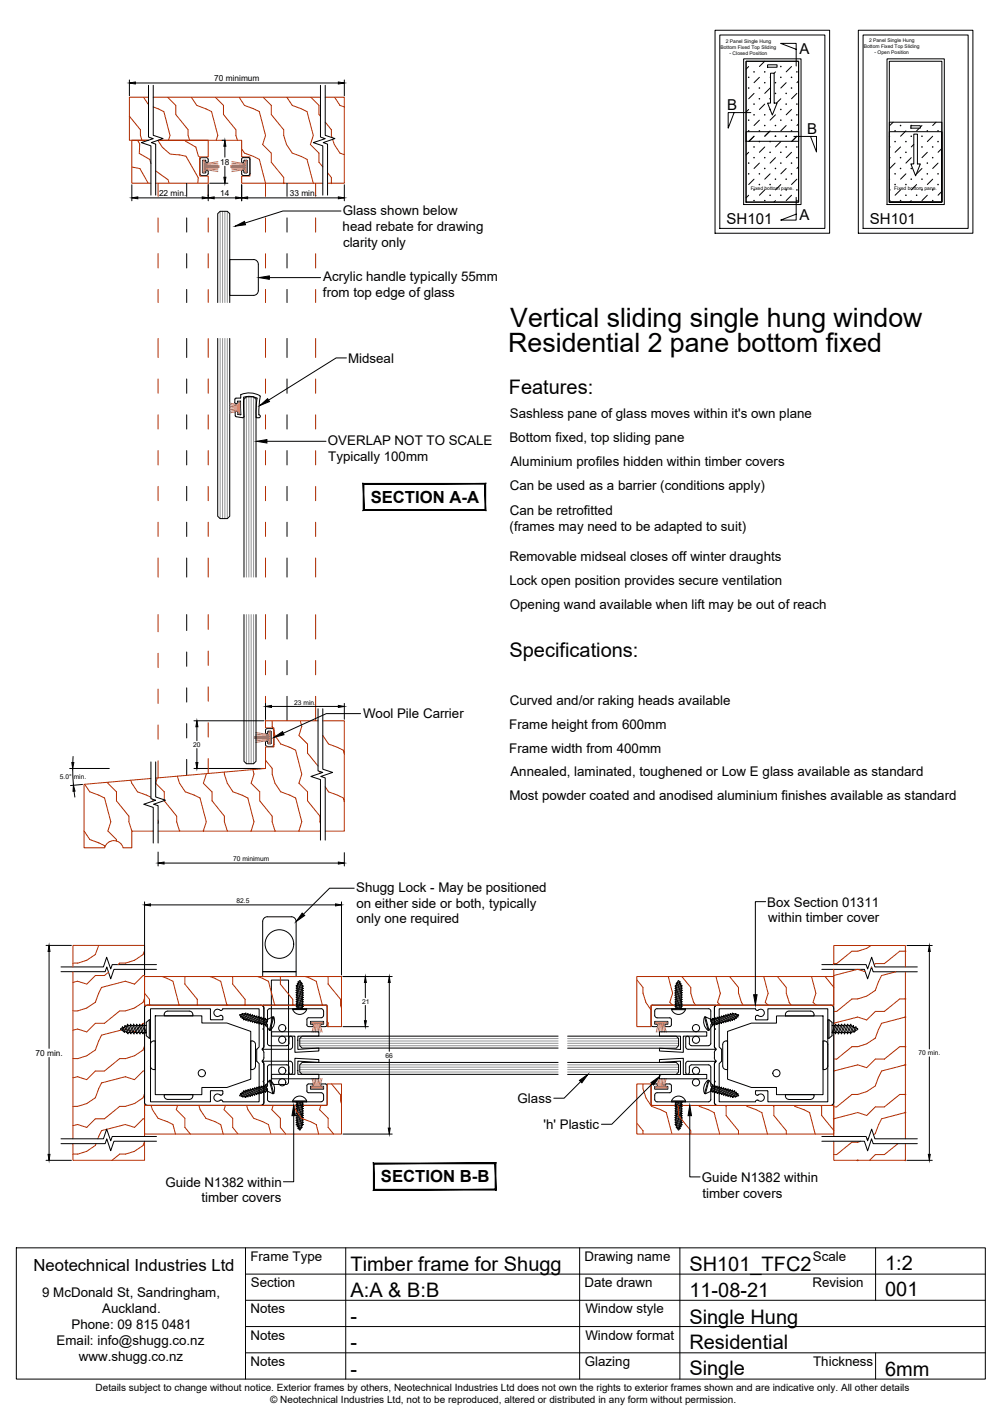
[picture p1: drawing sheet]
<svg xmlns="http://www.w3.org/2000/svg" width="210mm" height="297mm" viewBox="0 0 210 297" stroke-linecap="round" stroke-linejoin="round" font-family="sans-serif">
<defs><g id="words">
<g font-size="5.6">
<text x="106.9" y="68.6">Vertical sliding single hung window</text>
<text x="106.5" y="73.6">Residential 2 pane bottom fixed</text>
</g>
<g font-size="4.2">
<text x="106.6" y="82.6">Features:</text>
<text x="106.7" y="137.6">Specifications:</text>
<text x="73.4" y="266.2">Timber frame for Shugg</text>
<text x="144.4" y="266.2">SH101_TFC2</text>
<text x="185.4" y="265.9">1:2</text>
<text x="73.4" y="271.7">A:A &amp; B:B</text>
<text x="144.4" y="271.6">11-08-21</text>
<text x="185.4" y="271.6">001</text>
<text x="73.4" y="277.2">-</text>
<text x="144.4" y="277.2">Single Hung</text>
<text x="73.4" y="282.7">-</text>
<text x="144.4" y="282.6">Residential</text>
<text x="73.4" y="288.2">-</text>
<text x="144.4" y="288.1">Single</text>
<text x="185.4" y="288.2">6mm</text>
</g>
<g font-size="3.5">
<text x="77.7" y="105.3">SECTION A-A</text>
<text x="79.8" y="247.7">SECTION B-B</text>
<text x="7" y="266.3">Neotechnical Industries Ltd</text>
</g>
<g font-size="3.1">
<text x="167.5" y="11.3">A</text>
<text x="152.3" y="23">B</text>
<text x="169.1" y="28">B</text>
<text x="152.2" y="47">SH101</text>
<text x="167.5" y="46.1">A</text>
<text x="182.2" y="47">SH101</text>
</g>
<g font-size="2.8">
<text x="71.8" y="44.9">Glass shown below</text>
<text x="71.8" y="48.3">head rebate for drawing</text>
<text x="71.9" y="51.7">clarity only</text>
<text x="67.7" y="58.9">Acrylic handle typically 55mm</text>
<text x="67.7" y="62.2">from top edge of glass</text>
<text x="72.9" y="76">Midseal</text>
<text x="106.8" y="87.6">Sashless pane of glass moves within it's own plane</text>
<text x="68.7" y="93.2">OVERLAP NOT TO SCALE</text>
<text x="106.7" y="92.6">Bottom fixed, top sliding pane</text>
<text x="68.8" y="96.5">Typically 100mm</text>
<text x="106.9" y="97.6">Aluminium profiles hidden within timber covers</text>
<text x="106.8" y="102.6">Can be used as a barrier (conditions apply)</text>
<text x="106.8" y="107.9">Can be retrofitted</text>
<text x="106.8" y="111.3">(frames may need to be adapted to suit)</text>
<text x="106.7" y="117.6">Removable midseal closes off winter draughts</text>
<text x="106.7" y="122.6">Lock open position provides secure ventilation</text>
<text x="106.8" y="127.6">Opening wand available when lift may be out of reach</text>
<text x="106.8" y="147.6">Curved and/or raking heads available</text>
<text x="76" y="150.5">Wool Pile Carrier</text>
<text x="106.7" y="152.6">Frame height from 600mm</text>
<text x="106.7" y="157.7">Frame width from 400mm</text>
<text x="106.7" y="167.6">Most powder coated and anodised aluminium finishes available as standard</text>
<text x="106.9" y="162.6">Annealed, laminated, toughened or Low E glass available as standard</text>
<text x="74.6" y="186.8">Shugg Lock - May be positioned</text>
<text x="74.6" y="190.1">on either side or both, typically</text>
<text x="160.7" y="189.9">Box Section 01311</text>
<text x="74.6" y="193.4">only one required</text>
<text x="160.9" y="193.2">within timber cover</text>
<text x="108.4" y="231.1">Glass</text>
<text x="113.9" y="236.5">'h' Plastic</text>
<text x="34.6" y="248.6">Guide N1382 within</text>
<text x="42.2" y="251.9">timber covers</text>
<text x="147" y="247.6">Guide N1382 within</text>
<text x="147.1" y="250.9">timber covers</text>
<text x="52.4" y="264.1">Frame Type</text>
<text x="52.5" y="269.7">Section</text>
<text x="122.4" y="264.1">Drawing name</text>
<text x="122.4" y="269.6">Date drawn</text>
<text x="170.2" y="269.6">Revision</text>
<text x="170.3" y="264.2">Scale</text>
<text x="8.8" y="271.8">9 McDonald St, Sandringham,</text>
<text x="21.4" y="275.1">Auckland.</text>
<text x="52.5" y="275.1">Notes</text>
<text x="122.6" y="275.1">Window style</text>
<text x="11.9" y="281.8">Email: info@shugg.co.nz</text>
<text x="15" y="278.5">Phone: 09 815 0481</text>
<text x="52.5" y="280.6">Notes</text>
<text x="122.6" y="280.7">Window format</text>
<text x="16.5" y="285.2">www.shugg.co.nz</text>
<text x="52.5" y="286.1">Notes</text>
<text x="122.5" y="286.2">Glazing</text>
<text x="170.3" y="286.1">Thickness</text>
</g>
<g font-size="2.1">
<text x="20" y="291.4">Details subject to change without notice. Exterior frames by others, Neotechnical Industries Ltd does not own the rights to exterior frames shown and are indicative only. All other details</text>
<text x="56.6" y="293.9">© Neotechnical Industries Ltd, not to be reproduced, altered or distributed in any form without permission.</text>
</g>
<g font-size="1.7">
<text x="44.9" y="17">70 minimum</text>
<text x="46.1" y="34.5">18</text>
<text x="33.3" y="41.1">22 min.</text>
<text x="46.1" y="41.1">14</text>
<text x="60.7" y="41.1">33 min.</text>
<text x="7.4" y="221.2">70 min.</text>
</g>
<g font-size="1.4">
<text x="61.6" y="147.6">23 min.</text>
<text x="40.5" y="156.5">20</text>
<text x="12.5" y="163.2">5.0° min.</text>
<text x="48.8" y="180.5">70 minimum</text>
<text x="49.5" y="189.2">82.5</text>
<text x="75.9" y="210.3">21</text>
<text x="80.8" y="221.6">66</text>
<text x="192.4" y="221.1">70 min.</text>
</g>
<g font-size="1">
<text x="150.9" y="10.2">Bottom Fixed Top Sliding</text>
<text x="152" y="8.9">2 Panel Single Hung</text>
<text x="152.8" y="11.5">- Closed Position</text>
<text x="180.9" y="10.1">Bottom Fixed Top Sliding</text>
<text x="182" y="8.8">2 Panel Single Hung</text>
<text x="183.2" y="11.4">- Open Position</text>
<text x="157.3" y="39.9">Fixed bottom pane.</text>
<text x="187.3" y="39.9">Fixed bottom pane.</text>
</g>
</g></defs>
<!-- layer: APL Notes -->
<g fill="#000" stroke="#000" stroke-width=".21">
<path d="M101.6 101.4v5.4l.1 .1zM101.6 101.4l.1-.1v5.6zM76.2 101.4h25.4l.1-.1zM76.1 101.3h25.6l-25.5 .1zM76.1 101.3l.1 5.5v-5.4zM76.1 101.3l.1 5.5-.1 .1zM76.2 106.8l-.1 .1 25.5-.1zM76.1 106.9l25.5-.1 .1 .1z"/>
<path d="M103.7 243.8v5.3l.2 .2zM103.7 243.8l.2-.2v5.7zM78.4 243.8h25.3l.2-.2zM78.2 243.6h25.7l-25.5 .2zM78.2 243.6l.2 5.5v-5.3zM78.2 243.6l.2 5.5-.2 .2zM78.4 249.1l-.2 .2 25.5-.2zM78.2 249.3l25.5-.2 .2 .2z"/>
</g>
<!-- layer: Glass -->
<g fill="#fff" stroke="#fff" stroke-width=".21">
<path d="M48.1 54.4h5.2zM48.1 54.4h5.2z"/>
<path d="M48.1 54.4h5.4zM48.1 54.4h5.4z"/>
<path d="M48.1 54.4l5.5 .1zM48.1 54.4l5.5 .1z"/>
<path d="M48.1 54.5l5.7 .1zM48.1 54.5l5.7 .1h-5.7z"/>
<path d="M48.1 54.6l5.8 .1-.1-.1zM48.1 54.6l5.8 .1h-5.8z"/>
<path d="M48.1 54.7l5.9 .2-.1-.2zM48.1 54.7l5.9 .2h-5.9z"/>
<path d="M48.1 54.9l6 .1-.1-.1zM48.1 54.9l6 .1h-6z"/>
<path d="M48.1 55l6 .2v-.2zM48.1 55l6 .2h-6z"/>
<path d="M48.1 55.2l6 .2v-.2zM48.1 55.2l6 .2h-6z"/>
<path d="M48.1 55.4l6 5.5v-5.5zM48.1 55.4l6 5.5h-6z"/>
<path d="M48.1 60.9l6 .2v-.2zM48.1 60.9l6 .2h-6z"/>
<path d="M48.1 61.1l6 .1v-.1zM48.1 61.1l6 .1h-6z"/>
<path d="M48.1 61.2l5.9 .2 .1-.2zM48.1 61.2l5.9 .2h-5.9z"/>
<path d="M48.1 61.4l5.8 .1 .1-.1zM48.1 61.4l5.8 .1h-5.8z"/>
<path d="M48.1 61.5l5.7 .1 .1-.1zM48.1 61.5l5.7 .1h-5.7z"/>
<path d="M48.1 61.6l5.5 .2 .2-.2zM48.1 61.6l5.5 .2h-5.5z"/>
<path d="M48.1 61.8h5.5zM48.1 61.8h5.4z"/>
<path d="M48.1 61.8h5.4zM48.1 61.8l5.2 .1z"/>
<path d="M48.1 61.9h5zM48.1 61.9h5.2z"/>
</g>
<g fill="none" stroke="#000" stroke-width=".21">
<path d="M45.6 70.9v37.2l.5 .5h1.5l.5-.5v-37.2M45.6 63.4v-18.6l.5-.5h1.5l.5 .5v18.6M54.1 60.9a1.01 1.01 0 0 1-1 1h-5v-7.5h5a.97 .97 0 0 1 1 1v5.5M51.1 120.9v-37.3l.5-.5h1.5l.5 .5v37.3M51.1 128.7v30.8l.5 .5h1.5l.5-.5v-30.8M56.9 216.1h9.9v1h-4.4v2.7l4.4-.3v.7l-5 .2v-3.3h-4.9zM116.9 217.1h-53.6l-.5 .5v1.5l.5 .4h53.6M118.9 217.1h22.8l.4 .5v1.5l-.4 .5h-22.8M138.1 216.1h10v1h-5v3.3l-5-.2v-.6l4.5 .2v-2.7h-4.5zM56.9 225.1h4.9v-3.4l5 .3v.6l-4.4-.3v2.8h4.4v.9h-9.9zM116.9 222.6h-53.6l-.5 .5v1.5l.5 .5h53.6M118.9 222.6h22.8l.4 .5v1.5l-.4 .5h-22.8"/>
<path d="M138.1 222l5-.3v3.4h5v.9h-10v-.9h4.5v-2.8l-4.5 .3z"/>
<circle cx="59.1" cy="217.8" r=".75"/>
<circle cx="59.1" cy="215.4" r=".75"/>
<circle cx="145.8" cy="217.8" r=".75"/>
<circle cx="145.8" cy="215.4" r=".75"/>
<circle cx="59.1" cy="224.3" r=".75"/>
<circle cx="59.1" cy="226.7" r=".75"/>
<circle cx="145.8" cy="224.3" r=".75"/>
<circle cx="145.8" cy="226.7" r=".75"/>
</g>
<g fill="none" stroke="#939598" stroke-width=".21">
<path d="M46.1 44.3v19.1M46.6 44.3v19.1M47.1 44.3v19.1M47.6 44.3v19.1M46.1 70.9v37.7M46.6 70.9v37.7M47.1 70.9v37.7M47.6 70.9v37.7M51.6 83.1v37.8M52.1 83.1v37.8M52.6 83.1v37.8M53.1 83.1v37.8"/>
<path d="M51.6 128.7v31.3M52.1 128.7v31.3M52.6 128.7v31.3M53.1 128.7v31.3M62.8 218.1h54.1M62.8 218.6h54.1M62.8 219.1h54.1M62.8 217.6h54.1M118.9 218.1h23.2M118.9 218.6h23.2M118.9 219.1h23.2M118.9 217.6h23.2"/>
<path d="M62.8 224.1h54.1M62.8 223.5h54.1M62.8 223.1h54.1M62.8 224.6h54.1M118.9 224.1h23.2M118.9 223.6h23.2M118.9 223.1h23.2M118.9 224.6h23.2"/>
</g>
<!-- layer: AlumOutline -->
<g fill="none" stroke="#000" stroke-width=".21">
<path d="M39.1 38.4v2.7M60.1 38.4v2.7M39.1 45.6v3M39.1 53.1v3M60.1 45.6v3M60.1 53.1v3M39.1 60.6v2.8M39.1 70.9v4M39.1 79.4v3M60.1 60.6v2.8M60.1 70.9v4M60.1 79.4v3"/>
<path d="M39.1 86.9v3M39.1 94.4v3M60.1 86.9v3M60.1 94.4v3M39.1 101.9v3M39.1 109.4v3M39.1 116.9v4M60.1 101.9v3M60.1 109.4v3M60.1 116.9v4M39.1 128.7v3.4M39.1 136.6v3"/>
<path d="M60.1 128.7v5.2M60.1 138.4v3M39.1 144.1v3M39.1 151.6v3M39.1 159.1v3.3M60.1 145.9v5.1M31 210.5a.71 .71 0 0 0-.7 .7v19.7a.67 .67 0 0 0 .7 .6M31 210.6l23.6-.1a.71 .71 0 0 1 .7 .8v4.1l-.2 .1 .2 .3v3.3M46.1 211.7h.2M46.1 211.7a.77 .77 0 0 0-1.1-.1 .77 .77 0 0 0 0 1.1 .77 .77 0 0 0 1.1 0h.2M46.3 212.7l.4 .3-.1 .6h-2.5v-2.3h-12.6v19.5h12.6v-2.3h2.5l.1 .6-.4 .3M46.3 211.7l.4-.4h7.6v8l-.5 .5"/>
<path d="M53.8 219.8v2.5M54.9 219.9l.4 .6v1.3l-.4 .5 .4 .7v3.4l-.2 .2 .2 .2v4a.71 .71 0 0 1-.7 .7h-23.6M55.1 210.7v-.1h13.2l.2 .2v3.9l-.3 .3M55.1 219.6v.2h5.7M55.1 210.7l.2 .2v8.5l-.2 .2M55.3 219.1l-.4 .8M56.5 219.1h3.5M60 219l.5-.2v-1.4a.38 .38 0 0 1 .4-.4 .38 .38 0 0 1 .4 .4v1.9l-.3 .4-.2 .1M64.3 214.7l.3 .3M64.3 213.6v1.1M64.6 213.2l-.3 .4M64.7 215.1l.7-.1 .3-.2-.3-.2h-.4v-.6h2.8v.6h-.4l-.2 .2 .2 .2 .8 .1"/>
<path d="M67.8 212.7l-.3 .4-.2 .1h-2.6M67.8 212.7l-.1-1.2-.4-.2-11 .1-.3 .4v2.2l-.3 .3 .3 .3v3.9l.1 .3 .4 .2M136.8 215.1l.7-.1 .3-.2-.3-.2h-.3v-.6h2.7v.6h-.4l-.2 .2 .2 .2 .8 .1M137.2 212.7v.3l.5 .2M137.7 211.3l-.5 .2v1.2M137.7 211.3l11 .1 .2 .4v2.2l.3 .3-.3 .3v3.9l-.2 .5h-.3M137.7 213.2h2.6M140.3 213.2l.3 .4v1.1l-.3 .3M144.2 219.8h5.6M144.4 217.4a.37 .37 0 0 0-.4-.3 .37 .37 0 0 0-.3 .3v1.9v.3l.4 .2M144.4 218.5l.1 .3 .4 .2M144.4 217.4v1.2"/>
<path d="M144.9 219.1h3.5M149.6 211.2a.71 .71 0 0 1 .8-.7l23.6 .1a.67 .67 0 0 1 .7 .6v19.7a.71 .71 0 0 1-.7 .7h-23.6a.71 .71 0 0 1-.8-.7M149.6 219.1l.4 .8M149.7 211.3v4.1l.2 .2-.2 .2v3.3M149.8 210.6l.1 .1-.2 .2v8.5l.2 .2-.1 .2M149.8 210.6h-13.2l-.2 .2v3.9l.4 .3M150 219.9l-.4 .6M151.1 219.8v2.5M158.6 211.7l-.3-.4h-7.6v8l.4 .5M158.6 212.7l-.3 .3 .1 .6h2.3l.1-.1M158.6 211.7h.2M158.8 211.7a.77 .77 0 0 1 1.1-.1 .77 .77 0 0 1 0 1.1 .77 .77 0 0 1-1.1 0h-.2"/>
<path d="M160.9 213.5v-2.2h12.5v19.5h-12.5v-2.2M46.1 229.4h.2M46.1 229.4a.77 .77 0 0 0-1.1 0 .77 .77 0 0 0 0 1.1 .77 .77 0 0 0 1.1-.1h.2M53.8 222.3l.5 .5v8h-7.6l-.4-.4M55.1 222.5l.2 .2v8.5l-.2 .2M56 223.5l.3-.4h.2l3.5-.1 .5 .3v.2M56 223.5v4l-.3 .3 .3 .3v2.2l.3 .4 11 .1 .4-.3 .1-1.1M60.8 222.3l.4 .2 .1 .3v1.9a.38 .38 0 0 1-.4 .4 .38 .38 0 0 1-.4-.4v-1.2M60.8 222.3h-5.7v.2M64.3 228.5l.3 .4M64.3 227.4v1.1M64.6 227.1l-.3 .3"/>
<path d="M64.7 228.9h2.6l.2 .1 .3 .4M64.7 227.1h.7l.3 .2-.3 .2h-.4v.7h2.8v-.7h-.4l-.2-.2 .2-.2h.8M68.2 227.1l.3 .3v3.9l-.2 .2h-13.2v-.1M136.6 231.6h13.2M136.8 227.1l-.4 .3v3.9l.2 .2M136.8 227.1h.7l.3 .2-.3 .3h-.3v.6h2.7v-.6l-.6-.1v-.2l.2-.2h.8M137.2 229.4v1.2l.5 .2M137.7 228.9l-.5 .2v.3M137.7 228.9h2.6M140.3 227.1l.3 .3v1.1l-.3 .4M144.1 222.3l-.4 .2v.3v1.9a.37 .37 0 0 0 .3 .4 .37 .37 0 0 0 .4-.4M144.2 222.3h5.6"/>
<path d="M144.4 223.6l.1-.3 .4-.2h3.5l.4 .2 .1 4.2 .3 .3-.3 .3-.1 2.5-.4 .2h-10.7M144.4 223.6v1.1M149.6 221.6l.4 .6M149.7 223v3.4l.2 .2-.2 .2v4.1M149.7 220.5v1.1M149.8 222.3l.1 .2-.2 .2v8.5l.2 .2M149.9 231.4l-.1 .1M150 222.2l-.4 .8M151.1 222.3l-.4 .5v8h7.6l.3-.4M158.6 229.4h.2M158.8 229.4a.77 .77 0 0 1 1.1 0 .77 .77 0 0 1 0 1.1 .77 .77 0 0 1-1.1-.1h-.2M160.8 228.6l-.1-.1h-2.3l-.1 .6 .3 .3"/>
</g>
<!-- layer: Components -->
<g fill="none" stroke="#000" stroke-width=".21">
<path d="M42.2 33l-.3 .4v3l.3 .4M42.2 33h1M42.2 36.8h1M42.5 36.2h.5M43.2 33l.4 .4M43.6 36.4l-.4 .4M43.6 35.9l-.2-.3-.2 .1-.2 .5M43.6 33.9l-.2 .2h-.2l-.1-.5h-.7v2.5l.1 .1M43.6 33.4v.5M43.6 35.9v.5M50.6 35.9l.2-.3 .2 .1 .2 .5M50.6 33.9l.2 .2h.2l.1-.5h.7v2.5l-.1 .1"/>
<path d="M50.6 36.4l.4 .4M50.6 33.4v.5M50.6 35.9v.5M51 33l-.4 .4M51 33h1M51.2 36.2h.5M52 33l.4 .4v3l-.2 .3-1.2 .1M49.2 84.3l.2 .3M49.4 84.6h.1M49.5 86.2h.1M49.5 86.2l-.2 .1v.9l1.7 .2v-4.2a3.4 3.4 0 0 1 2.9 .2l-.2 4M49.5 86.2l.3 .2"/>
<path d="M49.8 86.4v.4M49.8 86.7v.1M50.3 84l.2 2.8h-.6M50.3 84l-.5 .1-.1 .3-.2 .2M50.4 82.7v.7l-1.1 .1-.1 .9M50.4 82.7a4.2 4.2 0 0 1 4 .2M54.2 86.9h.1M54.3 86.9l.2 .2-.1 .4h-.6l-.2-.1M54.4 82.9l-.2 3.9M56 156.4h1M56.1 155.7l.6 .1M56.1 155.5l-.2-.3-.2 .1a.84 .84 0 0 0 .1 1h.2"/>
<path d="M56.1 153.3v.2M56.1 155.5v.2M56.7 153.2l.1 .1v2.4l-.1 .1M56.7 153.2l-.6 .1M57 152.6l.4 .3M57 152.6l-1.2 .1-.2 .3v.5l.3 .2 .2-.2M57.4 156l-.4 .3M57.4 153v3M25.6 215.4l-.3 .1v.1l.5 .4M25.6 215.4v-.3l.3 .2 .2-.2 .5 1.2M25.6 215.4l.2 .6M25.8 216l.3 .3v-.3"/>
<path d="M25.9 215.3l.2 .7M26.1 216l.5 .3M26.1 215.1l.1-.3 .2 .3M26.4 215.1l.4 1.2M26.6 216.3l.2 .3v-.3M26.6 214.8l.1-.3 .2 .3M26.6 214.8l.6 1.5M26.6 214.8l-.2 .3M26.8 216.3h.4M26.9 214.8h.4M26.9 214.8l.5 1.5M27.2 216.3l.2 .3v-.3"/>
<path d="M27.3 214.8v-.3l.3 .3M27.3 214.8l.5 1.5M27.4 216.3h.4M27.6 214.8h.3M27.6 214.8l.5 1.5M27.8 216.3l.3 .3v-.3h.4M27.9 214.8l.6 1.5M27.9 214.8l.1-.3 .2 .3M28.2 214.8h.3l.1-.3 .2 .3M28.2 214.8l.5 1.5M28.5 216.3l.2 .3v-.3M28.5 214.8l.6 1.5h-.4"/>
<path d="M28.8 214.8h.4M28.8 214.8l.6 1.5M29.2 214.8l.5 1.5h-.3v.3l-.3-.3M29.2 214.8v-.3l.3 .3M29.5 214.8h.3M29.5 214.8l.5 1.5M29.7 216.3l.3 .3v-.3M29.8 214.8l.7 1.6 .1-.1-.5-1.5M29.8 214.8l.1-.3 .2 .3M30 216.3h.4M30.1 214.8h.5M30.6 214.2l.7-.6h.2v3.9h-.2l-.7-.5z"/>
<path d="M31.3 213.6v3.9M50.6 212.5l-.4 .1 .2 .4 .5-.7-.5 .5M50.9 213.2l.1 .2M51 213.4v.3l.3-.2M51.3 213.5l.2 .1M51.3 212.4l-.6 .7-.2-.2M51.3 212.4l.2-.2v.2M51.3 212.4h-.4M51.5 212.4l-.8 .9v-.2M51.5 212.4l.2 .1M51.5 213.6v.2l.2-.2M51.7 213.6l.3 .1"/>
<path d="M51.7 212.5l.3-.2-.1 .2M51.7 212.5l-.7 .9M51.9 212.5l-.6 1M51.9 212.5l.3 .1M52 213.7v.2l.2-.2M52.2 213.7l.2 .1v.2l.2-.1M52.4 212.6l-.7 1M52.6 213.9h.3v.3l.2-.2M52.7 212.7l-.3-.1v-.2l-.2 .2-.7 1M52.7 212.7l.2-.1-.1 .2 .6-.1-.8 1.2M52.7 212.7l-.7 1M52.8 212.8l-.6 .9"/>
<path d="M53.1 212.8l-.7 1M53.1 214h.3M53.3 212.9l.3 .1-.7 .9M53.4 214l-.1 .3 .3-.2M53.6 213l.2-.2v.2M53.6 214.1l.2 .1M53.8 213l.2 .1 .3-.2-.1 .2M53.8 213l-.7 1M53.8 214.2v.2l.2-.2M54 214.2l.3 .1M54 213.1l-.6 .9M54.2 213.1l.3 .1"/>
<path d="M54.2 213.1l-.6 1M54.3 214.3l-.1 .2 .3-.2M54.5 213.2l.2-.2v.3M54.5 214.3l.2 .1M54.5 213.2l-.7 1M54.7 213.3h.2M54.7 213.3l-.7 .9M54.7 214.4v.2l.2-.1h.3M54.9 213.3l.3-.1-.1 .2M54.9 213.3l-.6 1M55.1 213.4l.3 .1M55.1 213.4l-.6 .9"/>
<path d="M55.2 214.5v.3l.2-.2M55.4 214.6l.2 .1M55.4 213.5l.2-.2v.2l.3 .1M55.4 213.5l-.7 .9M55.6 213.5l-.7 1M55.6 214.7v.2l.1-.1M55.8 214.4l-.2 .3M55.9 213.6l-.7 .9M56 213.7l-.6 .9M56.1 213.5l1.1-.5-.8 2.8M56.1 213.5l-.4 1.3 .7 1M56.1 213.5v-.1l-.2 .2"/>
<path d="M56.4 215.8h.2M57.2 213h.2M57.3 213a2.34 2.34 0 0 1-.7 2.8M57.4 213l-.8 2.8M61.3 211.5a1.56 1.56 0 0 0 1.5 1 1.56 1.56 0 0 0 1.4-1M61.3 211.3h2.9v.2h-2.9zM62.2 206.9l1.4 .6h-.3v.3M62.2 207.6v.3h-.2l.2 .2M62.2 206.4l-.2 .1 .2 .2M62.2 206.9l-.2 .1 .2 .1M62.2 208.8l-.2 .1 .2 .1M62.2 209.3h-.2l.2 .2"/>
<path d="M62.2 209.8h-.2l.2 .2M62.2 210.7l-.2 .1 .2 .1M62.2 210.2l-.2 .1 .2 .2v.2M62.2 210.2l1.4 .6h-.3v.3M62.2 208.1v.3h-.2l.2 .2M62.2 208.4l1.1 .4v-.3M62.2 207.6l1.1 .4M62.2 207.9l1.1 .4M62.2 207.1l1.1 .4M62.2 207.4l1.1 .4M62.2 206.7l1.1 .4M62.2 206.4l1.1 .5"/>
<path d="M62.2 207.4h-.2l.2 .2M62.2 206.7v.2M62.2 207.1v.3M62.2 208.6v.2M62.2 209v.3M62.2 209.5v.3M62.2 210v.2M62.2 210.9v.3M62.2 211.2l-.2 .1h.1M62.2 209.5l1.1 .4M62.2 209.3l1.1 .4M62.2 209l1.1 .4"/>
<path d="M62.2 208.8l1.1 .4M62.2 210l1.1 .4M62.2 209.8l1.1 .4M62.2 210.5l1.1 .3M62.2 210.7l1.1 .4M62.2 210.9l1.1 .4M62.2 211.2l.3 .1M62.2 208.6l1.1 .4M62.4 206l-.2 .1 .2 .2M62.4 206.3l.9 .3M62.4 206.3l-.2 .1M62.6 205.7l.5 .1"/>
<path d="M62.6 205.9l.5 .1M63.1 205.8l-.2-.4h-.2l-.1 .3h-.2l.2 .2-.2 .1 .9 .4M63.1 205.8l.2 .2h-.2M63.1 206l.2 .4M63.3 206.4l.3 .2h-.3M63.3 206.9l.3 .2h-.3M63.3 207.8l.3 .2h-.3v.3l.3 .2-1.4-.4M63.3 208.8l.3 .2h-.3M63.3 209v.2l.3 .2h-.3M63.3 209.7l.3 .2h-.3M63.3 210.2l.3 .2h-.3M63.3 206.6v.3"/>
<path d="M63.3 207.1v.2M63.3 209.4v.3M63.3 209.9v.3M63.3 210.4v.2M63.3 211.1l.2 .2M140.7 211.5a1.56 1.56 0 0 0 1.4 1 1.56 1.56 0 0 0 1.5-1M140.7 211.3h2.9v.2h-2.9zM141.6 206.4l-.2 .2h.2M141.6 206.9l-.2 .2h.2M141.6 207.8l-.2 .2h.2v.3l-.2 .2 1.3-.4M141.6 208.8l-.2 .2h.2M141.6 209v.2l-.2 .2h.2"/>
<path d="M141.6 209.7l-.2 .2h.2M141.6 210.2l-.2 .2h.2M141.6 206.6v.3M141.6 207.1v.2M141.6 209.4v.3M141.6 209.9v.3M141.6 210.4v.2M141.6 211.1l-.2 .2M141.9 205.8l.3-.4 .3 .3-.2 .2 .2 .2-.9 .3M141.9 205.8l-.3 .2h.3M141.9 206l-.3 .4M142.3 205.7l-.4 .1"/>
<path d="M142.3 205.9l-.4 .1M142.5 206.1h.2l-.2 .2M142.5 206.3l-.9 .3M142.5 206.3l.2 .1M142.7 206.9l-1.1 .4-.2 .2h.2v.3M142.7 207.6v.3h.2l-.2 .2M142.7 206.4l.2 .1-.2 .2M142.7 206.9l.2 .1-.2 .1M142.7 208.8l.2 .1-.2 .1M142.7 209.3h.2l-.2 .2M142.7 209.8h.2l-.2 .2M142.7 210.7l.2 .1-.2 .2"/>
<path d="M142.7 210.3h.2l-.2 .2v.2M142.7 210.3l-1.1 .4-.2 .1h.2v.3M142.7 208.1v.3h.2l-.2 .2M142.7 208.4l-1.1 .4v-.3M142.7 207.6l-1.1 .4M142.7 207.9l-1.1 .4M142.7 207.1l-1.1 .4M142.7 207.4l-1.1 .4M142.7 206.7l-1.1 .4M142.7 206.4l-1.1 .5M142.7 207.4h.2l-.2 .2M142.7 206.7v.2"/>
<path d="M142.7 207.1v.3M142.7 208.6v.2M142.7 209v.3M142.7 209.5v.3M142.7 210v.3M142.7 211v.2M142.7 211.2l.2 .1h-.1M142.7 209.5l-1.1 .4M142.7 209.3l-1.1 .4M142.7 209l-1.1 .4M142.7 208.8l-1.1 .4M142.7 210l-1.1 .4"/>
<path d="M142.7 209.8l-1.1 .4M142.7 210.5l-1.1 .3M142.7 210.7l-1.1 .4M142.7 211l-1 .3M142.7 211.2l-.3 .1M142.7 208.6l-1.1 .4M147.6 213.1a2.34 2.34 0 0 0 .7 2.7M147.6 213l.8 2.8h.1M147.8 213h-.2M148.9 213.5l.2 .1M148.9 213.7l.7 .9M149.1 213.6l.7 .9"/>
<path d="M149.1 214.4l.2 .3M149.2 214.8l-.3-1.3-1.1-.5 .7 2.8M149.2 214.8l-.7 1M149.3 214.7v.2l-.1-.1M149.3 213.5l.7 1M149.5 213.5l-.2-.2v.2l-.2 .1M149.5 213.5l.7 .9M149.6 214.6l-.3 .1M149.8 214.5v.3l-.2-.2M149.8 213.4l-.3 .1M149.8 213.4l.7 .9M150 213.3l-.3-.1 .1 .2"/>
<path d="M150 213.3l.7 1M150.2 214.4v.2l-.2-.1h-.2M150.3 213.3h-.3M150.3 213.3l.6 .9M150.5 213.2l-.3-.2 .1 .3M150.5 214.3l-.3 .1M150.5 213.2l.6 1M150.7 214.3v.2l-.2-.2M150.7 213.2h-.2M150.7 213.2l.7 .9M150.9 213.1l.7 .9M150.9 214.2l-.2 .1"/>
<path d="M151.1 214.2v.2l-.2-.2M151.2 213l-.3 .1-.2-.2v.3M151.2 213l.6 1M151.4 213l-.3-.2 .1 .2M151.4 214.1l-.3 .1M151.6 214v.3l-.2-.2M151.7 212.9l-.3 .1 .7 .9M151.8 212.9l.7 .9M151.8 214h-.2M152.1 212.8l.7 .9M152.3 212.7l.3-.1-.1-.2 .3 .2 .6 1M152.3 212.7l-.2-.1v.2l-.3 .1-.2-.2 .7 1.2"/>
<path d="M152.3 212.7l.7 1M152.3 213.9h-.2v.3l-.3-.2M152.6 212.6l.6 1M152.8 213.7l-.3 .1v.2l-.2-.1M153 213.7v.2l-.2-.2M153 212.5l.7 1M153 212.5l-.2 .1M153.2 212.5l-.2-.2v.2M153.2 212.5l.7 .9M153.2 213.6l-.2 .1M153.4 213.6l.1 .2-.3-.2M153.5 212.4l.7 1v-.3"/>
<path d="M153.5 212.4l-.3 .1M153.7 212.4l.5 .7 .2-.1M153.7 212.4l-.3-.2 .1 .2M153.7 212.4h.4M153.7 213.5l-.3 .1M153.9 213.4v.3l-.2-.2M154.1 213.3l-.2 .1M154.3 212.5l.4 .1-.1 .4-.6-.7 .6 .5M173.4 213.6h.3l.6 .6v2.8l-.6 .5h-.3zM173.7 213.6v3.9M174.3 214.8h.6M174.6 216.3h.4"/>
<path d="M174.9 214.8l-.6 1.5M174.9 214.8l.2-.3v.3M175 216.3v.3l.2-.3M175.1 214.8l-.5 1.5-.2 .1-.1-.1M175.1 214.8h.4M175.5 214.8l.2-.3 .1 .3M175.5 214.8l-.5 1.5M175.8 214.8l-.6 1.5h.4v.3l.2-.3M175.8 214.8h.3M176.1 214.8l.2-.3 .1 .3h.3M176.1 214.8l-.5 1.5M176.2 216.3v.3l.3-.3"/>
<path d="M176.4 214.8l-.6 1.5h.4M176.5 216.3h.4v.3l.2-.3M176.7 214.8l-.5 1.5M176.7 214.8l.3-.3v.3M177 214.8h.4M177 214.8l-.5 1.5M177.1 216.3h.4M177.4 214.8l.2-.3 .1 .3M177.4 214.8l-.5 1.5M177.5 216.3v.3l.3-.3M177.7 214.8h.3M177.7 214.8l-.6 1.5"/>
<path d="M177.8 216.3h.3M178 214.8l.2-.3 .1 .3M178 214.8l-.5 1.5M178.1 216.3v.3l.3-.3M178.3 214.8l-.5 1.5M178.3 214.8l.2 .3M178.5 215.1l.3-.3v.3M178.5 215.1l-.4 1.2M178.9 216v.3l.2-.3M178.9 216l-.5 .3M179.1 215.4l-.2 .6M179.4 215.4l.3 .1v.2l-.6 .3"/>
<path d="M179.4 215.4l-.1-.3-.2 .3-.3-.3-.4 1.2M179.4 215.4l-.3 .6M50.4 229.1l.5 .7-.7-.3zM50.4 229.3l.3 .4M50.5 229.2l.2-.2 .6 .8M50.7 229v-.2l.8 .9M50.9 229.7l.4 .1M51 228.7l.7 .9M51 228.7l-.1 .2M51.3 228.6l-.3-.1v.2M51.3 228.6l.6 1M51.5 229.7v.2l-.2-.1"/>
<path d="M51.5 228.6l.7 .9 .2 .2v-.2l.3-.1M51.5 228.6h-.2M51.7 228.5l-.2-.2v.3M51.7 228.5l.7 1M51.7 229.6l-.2 .1M51.9 229.6l.1 .2-.3-.2M52 228.4l.7 1M52 228.4l-.3 .1M52.2 228.4l.6 .9M52.2 229.5l-.3 .1M52.2 228.4l-.2-.2v.2M52.4 228.3l.7 1"/>
<path d="M52.6 228.3l-.2-.2v.2l-.2 .1M52.6 228.3l.8 1.1-.3-.1h-.3l.1 .3-.2-.2M52.9 228.2l.7 .9-.3 .1M53.1 228.1l-.2-.1v.2l-.3 .1M53.1 228.1l.7 1M53.4 228.1h-.3M53.4 228.1l.6 .9M53.6 228l-.3-.2 .1 .3M53.6 228l.6 1M53.8 229.1v.2l-.2-.2M53.8 228h-.2M53.8 228l.7 .9"/>
<path d="M54 227.9l-.2-.2v.3M54 227.9l.7 .9M54.2 229l.1 .2-.3-.2-.2 .1M54.3 227.8l-.3 .1M54.3 227.8l.6 1M54.5 227.8l-.3-.2 .1 .2M54.5 228.9l-.3 .1M54.5 227.8l.6 .9M54.7 228.8v.3l-.2-.2M54.7 227.7l-.2 .1M54.7 227.7l.7 .9M54.9 228.8h-.2"/>
<path d="M54.9 227.7l.7 .9M55.1 228.7l.1 .2-.3-.1M55.2 227.6l-.3 .1-.2-.2v.2M55.2 227.6l.7 .9M55.4 227.5l-.2-.1v.2M55.4 227.5l.6 .9M55.4 228.6l-.3 .1M55.6 227.5h-.2M55.6 227.5l.2 .2M55.7 227.3l.4 1.3M55.7 227.3l-.1-.1v.3M55.9 228.5l-.3 .1v.2l-.2-.2"/>
<path d="M55.9 228.5l.2 .1M56.4 226.3l.8 2.8-1.1-.5M56.4 226.3h.2l.8 2.8M56.4 226.3l-.7 1M56.6 226.3a2.34 2.34 0 0 1 .7 2.7M57.4 229.1h-.2M61.3 230.6a1.56 1.56 0 0 1 1.5-1 1.56 1.56 0 0 1 1.4 1M61.3 230.6h2.9v.2h-2.9zM62.1 230.8l-.1 .1h.2M62.2 234l-.2 .2h.2v.3M62.2 235.4l-.2 .2 .2 .1M62.2 235l-.2 .1 .2 .1"/>
<path d="M62.2 234l1.4-.4-.3 .2v.3h.3l-.3 .2M62.2 233.1l-.2 .1 .2 .1M62.2 232.6l-.2 .2h.2M62.2 232.1l-.2 .2 .2 .1M62.2 231.2l-.2 .2h.2M62.2 231.4v.3l-.2 .1 .2 .1M62.2 233.5l-.2 .2 .2 .1v.2M62.2 230.9v.3M62.2 231.9v.2M62.2 232.4v.2M62.2 232.8v.3M62.2 233.3v.2"/>
<path d="M62.2 234.7v.3M62.2 235.2v.2M62.2 234.5l-.2 .2h.2M62.2 235.7l.2 .1M62.4 235.8l-.2 .2 .2 .1M62.5 230.8l-.3 .1M63.1 236.1h.2l-.2 .2M63.1 236.3l-.5 .2M63.1 236.1l-.5 .1M63.3 230.8l-1.1 .4M63.3 235.7l-.9 .4 .2 .1-.2 .2 .2 .1 .1 .2h.2l.2-.4M63.3 234.3v.3h.3l-1.4 .6"/>
<path d="M63.3 235.5h.3l-.3 .2M63.3 235.1h.3l-.3 .2M63.3 233.2h.3l-.3 .1M63.3 232.7h.3l-.3 .2v.3M63.3 232.2h.3l-.3 .2M63.3 231.7h.3l-.3 .2M63.3 231v.3h.3l-.3 .2-1.1 .4M63.3 233.6v-.3l-1.1 .5M63.3 231.5v.2M63.3 231.9v.3M63.3 232.4v.3M63.3 234.8v.3"/>
<path d="M63.3 235.3v.2M63.3 234.1l-1.1 .4M63.3 233.8l-1.1 .4M63.3 235.5l-.9 .3M63.3 234.6l-1.1 .4M63.3 234.3l-1.1 .4M63.3 235.1l-1.1 .3M63.3 235.3l-1.1 .4M63.3 235.7l-.2 .4M63.3 232.2l-1.1 .4M63.3 232.4l-1.1 .4M63.3 232.7l-1.1 .4"/>
<path d="M63.3 232.9l-1.1 .4M63.3 231.7l-1.1 .4M63.3 231.9l-1.1 .5M63.3 231.3l-1.1 .4M63.3 231l-1.1 .4M63.3 233.2l-1.1 .3M63.5 230.8l-.2 .2M140.7 230.6a1.56 1.56 0 0 1 1.4-1 1.56 1.56 0 0 1 1.5 1M140.7 230.6h2.9v.2h-2.9zM141.4 230.8l.2 .2M141.6 235.7l.9 .4-.2 .2 .2 .1-.3 .3-.3-.4M141.6 234.3v.3h-.2l.2 .2 1.1 .4"/>
<path d="M141.6 235.5h-.2l.2 .2M141.6 235.1h-.2l.2 .2M141.6 233.2h-.2l.2 .1M141.6 232.7h-.2l.2 .2v.3M141.6 232.2h-.2l.2 .2M141.6 231.7h-.2l.2 .2M141.6 231v.3h-.2l.2 .2 1.1 .4M141.6 233.6v-.3l1.1 .5M141.6 231.5v.2M141.6 231.9v.3M141.6 232.4v.3M141.6 234.8v.3"/>
<path d="M141.6 235.3v.2M141.6 234.1l1.1 .4M141.6 233.8l1.1 .4M141.6 235.5l.9 .3M141.6 234.6l1.1 .4M141.6 234.3l1.1 .4M141.6 235.1l1.1 .3M141.6 235.3l1.1 .4M141.6 235.7l.3 .4M141.6 232.2l1.1 .4M141.6 232.4l1.1 .4M141.6 232.7l1.1 .4"/>
<path d="M141.6 232.9l1.1 .4M141.6 231.7l1.1 .4M141.6 231.9l1.1 .5M141.6 231.3l1.1 .4M141.6 231l1.1 .4M141.6 233.2l1.1 .3M141.7 230.8l1 .4M141.9 236.1h-.3l.3 .2M141.9 236.3l.4 .2M141.9 236.1l.4 .2M142.4 230.8l.3 .1M142.5 235.8l.2 .2-.2 .1"/>
<path d="M142.7 234l.2 .2h-.2v.3M142.7 235.4l.2 .2-.2 .1M142.7 235l.2 .1-.2 .1M142.7 234l-1.3-.4 .2 .2v.3h-.2l.2 .2M142.7 233.1l.2 .1-.2 .1M142.7 232.6l.2 .2h-.2M142.7 232.1l.2 .2-.2 .1M142.7 231.2l.2 .2h-.2M142.7 231.4v.3l.2 .1-.2 .1M142.7 233.5l.2 .2-.2 .1v.2M142.7 230.9v.3M142.7 231.9v.2"/>
<path d="M142.7 232.4v.2M142.7 232.8v.3M142.7 233.3v.2M142.7 234.7v.3M142.7 235.2v.2M142.7 234.5l.2 .2h-.2M142.7 235.7l-.2 .1M142.8 230.8l.1 .1h-.2M147.6 229.1h.2M148.3 226.3a2.34 2.34 0 0 0-.7 2.7M148.5 226.3l-.7 2.8 1.1-.5 .3-1.3M148.5 226.3h-.1l-.8 2.8"/>
<path d="M148.5 226.3l.7 1M149.1 228.5l.2 .1v.2l.2-.2M149.1 228.5l-.2 .1M149.2 227.3l.1-.1v.3M149.3 227.5h.3M149.3 227.5l-.2 .2M149.5 228.6l.3 .1M149.6 227.5l.2-.1v.2M149.6 227.5l-.7 .9M149.8 227.6l.2 .1 .2-.2v.2M149.8 227.6l-.7 .9M149.8 228.7l-.1 .2 .3-.1"/>
<path d="M150 228.8l.3 .1M150 227.7l-.7 .9M150.2 227.7l.3 .1M150.2 227.7l-.7 .9M150.3 228.9l-.1 .2 .3-.2M150.5 227.8l.2-.2v.2M150.5 228.9l.2 .1M150.5 227.8l-.7 .9M150.7 227.8l.2 .1M150.7 227.8l-.7 1M150.7 229v.2l.2-.2 .3 .1M150.9 227.9l.2-.2v.3"/>
<path d="M150.9 227.9l-.6 1M151.1 228h.3M151.1 228l-.6 .9M151.2 229.1l-.1 .2 .3-.1M151.4 228l.2-.2v.3M151.4 228l-.7 1M151.6 228.1h.2M151.6 228.1l-.7 .9M151.8 228.1l.3-.1v.2l.2 .1M151.8 228.1l-.6 1M152.1 228.2l-.7 1h.3M152.3 228.3l.2-.2v.2l.3 .1"/>
<path d="M152.3 228.3l-.7 1.1 .2-.1h.3v.3l.2-.2M152.5 228.3l-.7 1M152.8 228.4l-.7 .9M152.8 229.5l.2 .1M152.8 228.4l.2-.2v.2M153 228.4l-.7 1M153 228.4l.2 .1M153 229.6v.2l.2-.2M153.2 229.6l.3 .1M153.2 228.5l.3-.2-.1 .3M153.2 228.5l-.6 1M153.4 228.6l-.6 .9-.3 .2 .1-.2-.3-.1"/>
<path d="M153.4 228.6h.3M153.5 229.7l-.1 .2 .3-.1M153.7 228.6l.2-.1v.2M153.7 228.6l-.7 1M153.9 228.7l-.7 .9M153.9 228.7l.2 .2M154.1 229.7l-.4 .1M154.2 229v-.2l-.7 .9M154.4 229.2l-.2-.2-.5 .8M154.6 229.3l-.6 .5 .6-.7 .1 .4-.4 .1"/>
</g>
<!-- layer: WeatherStrip -->
<g fill="none" stroke="#b85c73" stroke-width=".21">
<path d="M42.5 33.7h.4v2.4h-.4zM42.7 33.7v2.4M42.9 34.9h3M42.9 35.5l2.7 .4M42.9 35.3l2.7 .3M45.6 34.6l-2.7 .1h3M45.6 33.9l-2.7 .4M45.6 34.2l-2.7 .3M45.9 35.1h-3l2.7 .1M48.3 34.9h3M48.3 35.1h3l-2.7 .1M48.6 34.6l2.7 .1h-3"/>
<path d="M48.6 33.9l2.7 .4M48.6 34.2l2.7 .3M51.3 33.7h.4v2.4h-.4zM51.3 35.5l-2.7 .4M51.3 35.3l-2.7 .3M51.5 33.7v2.4M48.1 84.4l1.8 .5M48.1 84.8l1.8 .3M48.1 85.1l1.8 .2M48.1 85.5h1.8M49.9 84.3h.4v2.4h-.4zM49.9 86.1l-1.8 .4"/>
<path d="M49.9 85.9l-1.8 .3M49.9 85.7l-1.8 .1M50.1 84.3v2.4M53.3 154.5h3M53.3 154.7h3l-2.7 .1M53.6 154.1l2.7 .2h-3M53.6 153.4l2.7 .5M53.6 153.8l2.7 .3M56.3 153.3h.4v2.4h-.4zM56.3 155.1l-2.7 .4M56.3 154.9l-2.7 .3M56.5 153.3v2.4"/>
<path d="M65.2 214.1h2.4v.3h-2.4zM65.2 214.3h2.4M65.8 214.4l-.4 1.8M66 214.4l-.3 1.8M66.2 214.4l-.1 1.8M66.4 214.4v1.8M66.6 214.4l.2 1.8M66.8 214.4l.3 1.8M67 214.4l.5 1.8M137.3 214.1h2.4v.4h-2.4zM137.3 214.3h2.4M137.9 214.5l-.4 1.7"/>
<path d="M138.1 214.5l-.3 1.7M138.3 214.5l-.1 1.7M138.5 214.5v1.7M138.7 214.5l.2 1.7M138.9 214.5l.3 1.7M139.1 214.5l.5 1.7M65.2 227.7h2.4v.4h-2.4zM65.2 227.9h2.4M65.4 225.9l.4 1.8M65.7 225.9l.3 1.8M66.1 225.9l.1 1.8M66.4 225.9v1.8"/>
<path d="M66.8 225.9l-.2 1.8M67.1 225.9l-.3 1.8M67.5 225.9l-.5 1.8M137.3 227.7h2.4v.4h-2.4zM137.3 227.9h2.4M137.5 225.9l.4 1.8M137.8 225.9l.3 1.8M138.2 225.9l.1 1.8M138.5 225.9v1.8M138.9 225.9l-.2 1.8M139.2 225.9l-.3 1.8M139.6 225.9l-.5 1.8"/>
</g>
<!-- layer: Timber 1 -->
<g fill="none" stroke="#b82e00" stroke-width=".21">
<path d="M27.1 24.3l2.3 2.9v1.2l.3 1M27.6 35l1.7 .3 1.7 3.1M28.8 29.4l.5 .7-.1 2 2.2 1.3 .2 .9M30.1 20.4l1 1.5M31.1 20.4h-4v9h4h-3.5v9h4M32.1 22.4l2.2 1 1.3 5-.3 1M32.1 20.4h35M32.6 35.8l2.6 1.9 .2 .7M32.6 38.4h11v-1.5h-1.7v-4h1.7v-3.5h-10.5h17.5v3.5h1.8v4h-1.8v1.5h17M33.1 29.4l.9 1.4 1.6 1.5 3.4 .4 2.5 4.5v1.2M33.1 38.4v2.7M35.1 20.4l1.7 1.7v1.9l2.6 3.2v1.2l.3 1"/>
<path d="M38.8 29.4v.2l2.2 1.2 .5 1.9 .4 .2M40.1 20.4l1.1 1.7 3.1 1.3 1.3 5-.3 1M43.6 38.4v2.7M45.1 20.4l1.7 1.7v1.9l2.6 3.2v1.2l.3 1M50.1 20.4l1.1 1.7 3.1 1.3 1.3 5-.6 1.9 1.8 1.8v1.9l2.6 3.2v1.2M50.6 31.2l.6 .9 3.1 1.3 1.3 5v2.7M55.1 20.4l1.7 1.7v1.9l2.6 3.2v1.2l.6 1.9 1.2 1.8 3.1 1.3 1.3 5M60.1 20.4l1.1 1.7 3.1 1.3 1.3 5-.6 1.9 1.8 1.8v1.9l.8 1M65.1 20.4l1.7 1.7v1.9l.3 .3M66.1 38.4v2.7M68.1 20.4h4v18h-3.5M68.1 25.6l1.3 1.6v1.2l.2 .4"/>
<path d="M68.6 36.2l.8 1v1.2M69.7 29.2l.3 1.1 1.2 1.8 .9 .3M70.1 20.4l1.1 1.7 .9 .3M33.1 45.6v3M33.1 53.1v3M43.6 45.6v3M43.6 53.1v3M55.6 45.6v3M55.6 53.1v3M66.1 45.6v3M66.1 53.1v3M33.1 60.6v2.8"/>
<path d="M33.1 70.9v4M33.1 79.4v3M43.6 60.6v2.8M43.6 70.9v4M43.6 79.4v3M55.6 60.6v2.8M55.6 70.9v4M55.6 79.4v3M66.1 60.6v2.8M66.1 70.9v4M66.1 79.4v3M33.1 86.9v3"/>
<path d="M33.1 94.4v3M43.6 86.9v3M43.6 94.4v3M55.6 86.9v3M55.6 94.4v3M66.1 86.9v3M66.1 94.4v3M33.1 101.9v3M33.1 109.4v3M33.1 116.9v4M43.6 101.9v3M43.6 109.4v3"/>
<path d="M43.6 116.9v4M55.6 101.9v3M55.6 109.4v3M55.6 116.9v4M66.1 101.9v3M66.1 109.4v3M66.1 116.9v4M33.1 128.7v3.6M33.1 136.8v3.1M43.6 128.7v3.2M43.6 136.4v3M55.6 128.7v5.2"/>
<path d="M55.6 138.4v3M66.1 128.7v5.2M66.1 138.4v3M33.1 144.3v3M33.1 151.9v2.9M33.1 159.3v3.6M43.6 143.9v3M43.6 151.4v3M43.6 158.9v3.1M55.6 145.9v5.1M55.6 159.2l1.4 1.8v1.2l.6 1.9 1.2 1.8 3.1 1.3 1.3 5-.6 1.9M57 151l.1 1.5"/>
<path d="M57.4 153.3l.2 .8 1.2 1.8 3.1 1.2 1.3 5.1-.6 1.8M62.9 151l.3 1.2-.6 1.9 1.8 1.8v1.9l2.2 2.7M66.1 145.9v5.1M66.6 151h-11v1.5h1.8v4h-1.8v4.5l-23 2M67.6 151h4.5v23.1h-4M67.6 154.1l1.2 1.8 3.1 1.2 .2 .9M17.6 174.1l1.2 1.8 3.1 1.3 .1 .2M17.8 164.3l1 1.6 3.1 1.3 1.3 5-.6 1.9 1.8 1.8v.3M22.7 163.9l-.1 .2 1.8 1.8v1.9l2.6 3.2v1.2l.6 1.9M27.4 163.5l.2 .5M27.6 164.1l1.2 1.8 2.8 1.1M31.6 163.1l-14 1.2v13.3h4.3a2 2 0 0 1 2-1.5 2 2 0 0 1 1.9 1.5h1.8v-3.5h4.5"/>
<path d="M32 167.4l.1 .4M32.3 168.5h.1M32.6 164.1l1.8 1.8v1.6M32.9 163l-.3 1M33.1 171.8v.7M33.1 174.1h34M34.4 167.7l2.6 3.3v1.2l.6 1.9M37.1 162.6l.5 1.5 1.2 1.8 3.1 1.3 1.3 5-.6 1.9M37.6 174.1h.1M42.6 164.1l1.8 1.8v1.9l2.6 3.2v1.2l.6 1.9M43.2 162.1l-.6 1.9M47 161.7v.5l.6 1.9 1.2 1.8 3.1 1.3 1.3 5-.6 1.9"/>
<path d="M52.6 164.1l1.8 1.8v1.9l2.6 3.2v1.2l.6 1.9M52.6 174.1h.1M53 161.2l.2 1-.6 1.8M57.6 174.1h.1M62.6 164.1l1.8 1.8v1.9l2.6 3.2 .1 1.5M62.6 174.1h.1M67 161.6v.4M68.1 164.8l.7 1.1 3.1 1.3 .2 .7M20.7 198v.1M20.7 198l-.7 1.9-1.8 1.3-1.9 .6M30 199.9l-1.8 1.3-1.9 .6M30.3 199.1l-.3 .8"/>
<path d="M179.7 199.2h-1.2l-3.2 2.7h-.6M182.5 198.1l-.9 .6-1.9 .6M189.7 199.2h-1.2l-3.2 2.7h-1.9l-.3 .2M15.3 201.7h1M15.3 203.5v35.1M21.3 216.9l-1.3 3-1.8 1.3-1.9 .6M22.7 203.7l-.8 .7h-1.9l-1.8 1.7-1.9-.6-1 .3M26.3 211.8h-1.2l-3.2 2.6h-1.9l-1.8 1.8-1.9-.7-1 .3M26.3 201.7h-1.2l-.4 .4M30 210l-1.8 1.2-1.9 .6M30 219.9l-1.8 1.3-1.9 .6M30.3 202.1v-4.1h-15v4.6"/>
<path d="M30.3 204.6h41.2v10.5h-3v-4.5h-38.2zM30.3 204.4h-.3l-1.8 1.7-1.9-.6-5 1.3-1.3 3.2-1.8 1.1-1.9 .7h-1M30.3 214.4h-.3l-1.8 1.8-1.9-.7-5 1.3M30.3 209.1l-.3 .9M30.3 219.1l-.3 .8M30.3 203.1v35M30.3 208.1l1 1.2v1.3M33.9 204.6l1.1 .3M35 205l1.2 .6 1.3 5M38.7 204.6v1.5l2.6 3.2v1.3M44 204.6l1 .3M45 205l1.2 .6 1.3 5"/>
<path d="M48.7 204.6v1.5l2.6 3.2v1.3M53.9 204.6l1.1 .3M55 205l1.2 .6 1.3 5M58.7 204.6v1.5l2.6 3.2v1.3M64 204.6l1 .3M65 205l1.2 .6 1.3 5M68.5 214.1l.2 .2v.8M68.7 204.6v1.5l2.6 3.2v1.3l.2 .6M133.4 204.6h41.3v6h-38.3v4.5h-3zM133.4 205.3l1.3 1.5v1.3l.6 1.9M135.3 210l1.1 1.6M140 204.6l.9 3.5-.6 1.9 .6 .6"/>
<path d="M142.8 204.6l1.9 2.2v1.3l.6 1.9 .4 .6M150 204.6l.9 3.5M150.9 208.1l-.6 1.9 .6 .6M152.8 204.6l1.9 2.2v1.3l.6 1.9 .4 .6M160 204.6l.9 3.5M160.9 208.1l-.6 1.9 .6 .6M162.8 204.6l1.9 2.2v1.3l.6 1.9M165.3 210l.4 .6M170 204.6l.9 3.5-.6 1.9 .6 .6M172.8 204.6l1.9 2.2M174.7 202.1v-4h15v4.5M174.7 203.1v35"/>
<path d="M179.6 203.1l-4.9 1.3M179.7 203.1l1.5 .4M179.7 209.3h-1.2l-3.2 2.6h-.6M179.7 219.3h-1.2l-3.2 2.6h-.6M182.6 202.6l-.1 .1M183.4 207.5l-1.8 1.2-1.9 .6M183.4 217.5l-1.8 1.2-1.9 .6M187.7 203.6l-3 .8-1.3 3.1M189.7 213l-5 1.4-1.3 3.1M189.7 209.3h-1.2l-3.2 2.6h-1.9l-1.8 1.8-1.9-.7-5 1.3M189.7 219.3h-1.2l-3.2 2.6h-1.9l-1.8 1.8-1.9-.6-5 1.3M189.7 203.6v35"/>
<path d="M15.3 225.8l1-.3 1.9 .7M15.3 221.7h1M20.1 239.6l-.1 .4-1.8 1.2-1.9 .6M21.3 236.9l-.8 1.7M26.3 231.8h-1.2l-3.2 2.6h-1.9l-1.8 1.8-1.9-.7-1 .3M26.3 221.7h-1.2l-3.2 2.7h-1.9l-1.8 1.8M28.2 226.2l-1.9-.7-5 1.4-1.3 3.1-1.8 1.2-1.9 .6h-1M30 230l-1.8 1.2-1.9 .6M30 240l-1.8 1.2-1.9 .6M30.3 239.1v4h-15v-3.5M30.3 231.5h38.2v-4.4h3v10.5h-41.2zM30.3 234.4h-.3l-1.8 1.8-1.9-.7-5 1.3"/>
<path d="M30.3 224.4h-.3l-1.8 1.8M30.3 229.1l-.3 .9M30.3 239.1l-.3 .9M31.6 231.5l.3 1 1.2 1.8 3.1 1.2 .6 2.1M37.2 231.5l-.3 1 1.8 1.8v1.9l1.2 1.4M41.6 231.5l.3 1 1.2 1.8 3.1 1.3 .6 2M47.2 231.5l-.3 1 1.8 1.8v1.9l1.2 1.4M51.6 231.5l.3 1 1.2 1.8 3.1 1.3 .6 2M57.2 231.5l-.3 1 1.8 1.8v1.9l1.2 1.4M61.7 231.5l.2 1 1.2 1.8 3.1 1.3 .6 2M67.2 231.5l-.3 1 1.8 1.8v1.9l1.2 1.4M69.5 227.1l1.8 2.3v1.2l.2 .6"/>
<path d="M133.4 227.1h3v4.5h38.3v6h-41.3zM133.4 235.3l1.3 1.6v.7M134.7 227.1v1l.6 1.9M135.3 230l1.2 1.8 3.1 1.3M139.6 233.1l1.2 4.5M141.9 231.6l.2 .2v1.9l2.6 3.2v.7M146.4 231.6l.1 .2 3.1 1.3 1.2 4.5M151.9 231.6l.2 .2v1.9M152.1 233.7l2.6 3.2v.7M156.4 231.6l.1 .2 3.1 1.3M159.6 233.1l1.2 4.5M161.9 231.6l.2 .2v1.9l2.6 3.2v.7"/>
<path d="M166.4 231.6l.1 .2 3.1 1.3M169.6 233.1l1.2 4.5M171.9 231.6l.2 .2v1.9l2.6 3.1M174.7 239.1v4h15v-3.5M178.5 239.3l-3.2 2.6h-.6M178.5 239.3h1.2M179.7 229.3h-1.2l-3.2 2.6h-.6M180.3 239.1l-.6 .2M181.9 238.4l-.3 .2M183.4 227.5l-1.8 1.2-1.9 .6M183.4 237.5l-.4 .2M188.1 239.6l-2.8 2.3h-1.9l-1.2 1.2"/>
<path d="M189.7 223.1l-5 1.3-1.3 3.1M189.7 233.1l-5 1.3-1.3 3.1M189.7 229.3h-1.2l-3.2 2.6h-1.9l-1.8 1.8-1.9-.6-5 1.3M15.3 241.8h1M26.3 241.8h-1.2l-1.6 1.3M179.6 243.1h.1M189.6 243.1h.1"/>
</g>
<!-- layer: Dimensions -->
<g fill="none" stroke="#000" stroke-width=".21">
<path d="M27.1 16.7v3.4M28.4 17.4h42.5M72.1 16.7v3.4M27.6 38.7v3.4M43.6 38.7v3.4M43.9 38.4h3.8M46.5 29.4h.3M47.1 30.6v2.3M47.1 34.8v2.3M50.6 38.7v3.4M72.1 38.7v3.4M28.9 41.5h13.5"/>
<path d="M44.9 41.5h4.5M51.9 41.5h19M15.3 158.5v1.2M40.6 151h14.7M41.2 152.2v3M41.2 156.8v2.9M55.6 147.3v3.4M56.9 148h14M72.1 147.3v3.4M14.6 161h8.3M15.2 161l.2 3.5M15.5 165.7l.2 1.3"/>
<path d="M17.3 164.3l-2.5 .3M33.1 178.5v2.9M40.6 161h14.7M72.1 178.6v2.8M9.6 198h5.4M10.3 199.3v20.3M30.3 188.9v15.3M31.5 189.6h38.8M34.4 180.8h36.5M71.5 188.9v15.3M190 198.1h5.3M194.7 199.3v20.4"/>
<path d="M71.9 204.6h10.3M71.9 215.1h5.3M76.5 205.8v3.2M76.5 210.6v3.2M81.5 205.8v14.4M10.3 221.5v20.3M71.9 237.6h10.3M81.5 221.9v14.4M194.7 221.4v20.4M9.6 243.1h5.4M190 243.1h5.3"/>
</g>
<g fill="#000" stroke="#000" stroke-width=".21">
<path d="M27.1 17.4l1.3-.2v.4zM70.9 17.2l1.2 .2-1.2 .2zM46.9 37.1h.4l-.2 1.3zM47.1 29.4l.2 1.2h-.4zM27.6 41.5l1.3-.3v.4zM42.4 41.2l1.2 .3-1.2 .1zM43.6 41.5l1.3-.3v.4zM49.4 41.2l1.2 .3-1.2 .1zM50.6 41.5l1.3-.3v.4zM70.9 41.2l1.2 .3-1.2 .1zM15 159.7h.5l-.3 1.3zM41 159.7h.5l-.3 1.3z"/>
<path d="M41.2 151l.3 1.2h-.5zM55.6 148l1.3-.2v.4zM70.9 147.8l1.2 .2-1.2 .2zM15.4 164.5l.3 1.2-.4 .1zM10.3 198l.2 1.3h-.4zM30.3 189.6l1.2-.3v.5zM33.1 180.8l1.3-.2v.4zM70.3 189.3l1.2 .3-1.2 .2zM70.9 180.6l1.2 .2-1.2 .2zM194.7 198.1l.2 1.2h-.4zM76.5 204.6l.2 1.2h-.4zM76.3 213.8h.4l-.2 1.3z"/>
<path d="M81.5 204.6l.2 1.2h-.4zM81.3 236.3h.4l-.2 1.3zM10.1 241.8h.4l-.2 1.3zM194.5 241.8h.4l-.2 1.3z"/>
</g>
<!-- layer: Shugg Blocks -->
<g fill="none" stroke="#000" stroke-width=".21">
<path d="M31.1 17.9v10.8l1 .3-2.5 .9 2 .7v10.3M32.1 17.9v10.4l2.1 .7-2.5 .9 .9 .3v10.7M67.1 17.9v10.8l1 .3-2.5 .9 2 .7v10.3M68.1 17.9v10.4l2.1 .7-2.5 .9 .9 .3v10.7M31.6 159.6v7.7l1 .3-2.5 .9 2 .6v7.5M32.6 159.6v7.3l2 .7-2.4 .9 .9 .3v7.8M66.6 148.5v13l1 .3-2.5 .9 2 .6v12.7M67.6 148.5v12.6l2.1 .7-2.5 .9 .9 .2v13.1M32.8 203.1h-8.9l-.7 1.9-.8-2.4-.4 .9h-9.2M32.8 202.1h-9.3l-.3 .9-.9-2.5-.6 2.1h-8.9M172.2 203.1h8.9l.7 1.9 .8-2.4 .3 1h9.3M172.2 202.1h9.2l.4 .9 .8-2.5 .7 2.1h8.9"/>
<path d="M32.8 239.1h-8.9l-.7 2-.8-2.5-.4 1h-9.2M32.8 238.1h-9.3l-.3 .9-.9-2.5-.6 2.1h-8.9M172.2 239.1h8.9l.7 2 .8-2.5 .3 1h9.3M172.2 238.1h9.2l.4 .9 .8-2.5 .7 2.1h8.9"/>
</g>
<!-- layer: Timber 1 -->
<g fill="#b82e00" stroke="#b82e00" stroke-width=".21">
<circle cx="69.4" cy="38.4" r=".08"/>
<circle cx="59.4" cy="38.4" r=".08"/>
<circle cx="67.5" cy="210.5" r=".08"/>
<circle cx="57.5" cy="210.5" r=".08"/>
<circle cx="47.5" cy="210.5" r=".08"/>
<circle cx="37.5" cy="210.5" r=".08"/>
<circle cx="61.3" cy="210.5" r=".08"/>
<circle cx="51.3" cy="210.5" r=".08"/>
<circle cx="41.3" cy="210.5" r=".08"/>
<circle cx="31.3" cy="210.5" r=".08"/>
<circle cx="174.7" cy="214.4" r=".08"/>
<circle cx="174.7" cy="234.4" r=".08"/>
<circle cx="189.7" cy="213" r=".08"/>
<circle cx="189.7" cy="223.1" r=".08"/>
<circle cx="189.7" cy="233" r=".08"/>
<circle cx="189.7" cy="243.1" r=".08"/>
<circle cx="179.7" cy="243.1" r=".08"/>
<circle cx="189.7" cy="199.3" r=".08"/>
<circle cx="189.7" cy="209.3" r=".08"/>
<circle cx="189.7" cy="219.3" r=".08"/>
<circle cx="189.7" cy="229.3" r=".08"/>
</g>
<!-- layer: TitleBlock -->
<g fill="none" stroke="#000" stroke-width=".21">
<path d="M149.8 6.3h24v42.6h-24zM150.8 7.3h22v40.5h-22zM155.8 12.3h12v30.5h-12zM156.3 12.8h11v29.5h-11zM156.3 12.8h11v16.8h-11zM156.8 13.9l-.5 .6M158 19.6l-1.2 1.1M159.1 16.2l-1.1 1.1M160.2 12.8l-1.1 1.1M160.8 13.6h2v.5h-2zM161.3 18.4l-1.1 1.2M161.4 15.3h.8v6.3h.6l-1 2.5-1-2.5h.6z"/>
<path d="M161.4 16.1l-.1 .1M162.4 15.1l-.2 .3M164.7 17.3l-1.1 1.1M165.8 13.9l-1.1 1.2M166.8 10.3l-3.3-1.2h3.3v4.7M166.9 19.6l-1.1 1.1M167.3 17l-.4 .3M179.8 6.3h24v42.6h-24zM180.8 7.3h22v40.5h-22zM185.8 12.3h12v30.5h-12zM186.3 12.8h11v29.5h-11zM153.8 23.6l-1.3 3.2v-3.2h4.8"/>
<path d="M156.3 27.6h11v14.7h-11zM156.8 22.9l-.5 .6M156.8 31.9l-.5 .6M158 28.5l-1.2 1.2M158 37.5l-1.2 1.2M159.1 25.2l-1.1 1.1M159.1 34.2l-1.1 1.1M160.2 21.8l-1.1 1.1M160.2 30.8l-1.1 1.1M160.2 39.8l-1.1 1.1M161.3 27.4l-1.1 1.1M161.3 36.4l-1.1 1.1"/>
<path d="M162.4 24.1l-1.1 1.1M162.4 33l-1.1 1.2M163.6 20.7l-.9 .9M163.6 29.7l-1.2 1.1M163.6 38.7l-1.2 1.1M164.7 26.3l-1.1 1.1M164.7 35.3l-1.1 1.1M165.8 22.9l-1.1 1.2M165.8 31.9l-1.1 1.1M165.9 29.6l1-1.1-1.1 1.2M166.3 28.6h4.7v3.2l-1.2-3.2M166.9 37.5l-1.1 1.2"/>
<path d="M167.3 25.9l-.4 .4M167.3 34.9l-.4 .4M186.3 25.6h11v16.7h-11h11v-14.7h-11v14.7zM186.4 28.5l-.1 .1M186.4 37.5l-.1 .1M187.1 25.6l-.7 .7M187.5 34.2l-1.1 1.1M188.7 30.8l-1.2 1.1M188.7 39.8l-1.2 1.1M189.8 27.4l-1.1 1.1M189.8 36.4l-1.1 1.1M190.8 26.3h2v.5h-2z"/>
<path d="M190.9 33l-1.1 1.2M191.4 28.1h.8v6.2h.6l-1 2.5-1-2.5h.6zM191.4 30.3l-.5 .5M192 38.7l-1.1 1.1M192.6 26.8l-.6 .6M193.1 26.3l-.3 .3M193.1 35.3l-1.1 1.1M194.3 31.9l-1.2 1.1M195.4 28.5l-1.1 1.2M195.4 37.5l-1.1 1.2M196.1 25.6l-.7 .7M196.5 34.2l-1.1 1.1"/>
<path d="M197.3 31.1l-.8 .8M156.8 40.9l-.5 .6M162.4 42l-.3 .3M165.8 40.9l-1.1 1.1M166.8 41.3v4.8h-3.3l3.3-1.2M190.9 42l-.3 .3M194.3 40.9l-1.2 1.1M197.3 40.1l-.8 .8"/>
</g>
<g fill="#000" stroke="#000" stroke-width=".21">
<circle cx="156.8" cy="18.4" r=".06"/>
<circle cx="156.8" cy="16.2" r=".06"/>
<circle cx="158" cy="15.1" r=".06"/>
<circle cx="159.1" cy="18.4" r=".06"/>
<circle cx="160.2" cy="17.3" r=".06"/>
<circle cx="160.2" cy="15.1" r=".06"/>
<circle cx="162.4" cy="17.3" r=".06"/>
<circle cx="162.4" cy="19.6" r=".06"/>
<circle cx="163.6" cy="13.9" r=".06"/>
<circle cx="163.6" cy="16.2" r=".06"/>
<circle cx="164.7" cy="19.6" r=".06"/>
<circle cx="165.8" cy="16.2" r=".06"/>
<circle cx="165.8" cy="18.4" r=".06"/>
<circle cx="166.9" cy="15.1" r=".06"/>
<circle cx="156.8" cy="36.4" r=".06"/>
<circle cx="156.8" cy="25.2" r=".06"/>
<circle cx="156.8" cy="27.4" r=".06"/>
<circle cx="156.8" cy="34.2" r=".06"/>
<circle cx="158" cy="30.8" r=".06"/>
<circle cx="158" cy="33" r=".06"/>
<circle cx="158" cy="21.8" r=".06"/>
<circle cx="158" cy="39.8" r=".06"/>
<circle cx="158" cy="24.1" r=".06"/>
<circle cx="159.1" cy="27.4" r=".06"/>
<circle cx="159.1" cy="36.4" r=".06"/>
<circle cx="159.1" cy="38.7" r=".06"/>
<circle cx="159.1" cy="20.7" r=".06"/>
<circle cx="159.1" cy="29.7" r=".06"/>
<circle cx="160.2" cy="26.3" r=".06"/>
<circle cx="160.2" cy="33" r=".06"/>
<circle cx="160.2" cy="24.1" r=".06"/>
<circle cx="160.2" cy="35.3" r=".06"/>
<circle cx="161.3" cy="38.7" r=".06"/>
<circle cx="161.3" cy="20.7" r=".06"/>
<circle cx="161.3" cy="29.7" r=".06"/>
<circle cx="161.3" cy="31.9" r=".06"/>
<circle cx="161.3" cy="22.9" r=".06"/>
<circle cx="162.4" cy="26.3" r=".06"/>
<circle cx="162.4" cy="35.3" r=".06"/>
<circle cx="162.4" cy="37.5" r=".06"/>
<circle cx="162.4" cy="28.5" r=".06"/>
<circle cx="163.6" cy="31.9" r=".06"/>
<circle cx="163.6" cy="25.2" r=".06"/>
<circle cx="163.6" cy="34.2" r=".06"/>
<circle cx="163.6" cy="22.9" r=".06"/>
<circle cx="164.7" cy="30.8" r=".06"/>
<circle cx="164.7" cy="28.5" r=".06"/>
<circle cx="164.7" cy="21.8" r=".06"/>
<circle cx="164.7" cy="37.5" r=".06"/>
<circle cx="164.7" cy="39.8" r=".06"/>
<circle cx="165.8" cy="25.2" r=".06"/>
<circle cx="165.8" cy="34.2" r=".06"/>
<circle cx="165.8" cy="36.4" r=".06"/>
<circle cx="165.8" cy="27.4" r=".06"/>
<circle cx="166.9" cy="39.8" r=".06"/>
<circle cx="166.9" cy="21.8" r=".06"/>
<circle cx="166.9" cy="33" r=".06"/>
<circle cx="166.9" cy="24.1" r=".06"/>
<circle cx="166.9" cy="30.8" r=".06"/>
<circle cx="186.4" cy="39.8" r=".06"/>
<circle cx="186.4" cy="30.8" r=".06"/>
<circle cx="186.4" cy="33" r=".06"/>
<circle cx="187.5" cy="27.4" r=".06"/>
<circle cx="187.5" cy="29.7" r=".06"/>
<circle cx="187.5" cy="36.4" r=".06"/>
<circle cx="187.5" cy="38.7" r=".06"/>
<circle cx="188.6" cy="33" r=".06"/>
<circle cx="188.6" cy="26.3" r=".06"/>
<circle cx="188.6" cy="35.3" r=".06"/>
<circle cx="189.8" cy="29.7" r=".06"/>
<circle cx="189.8" cy="31.9" r=".06"/>
<circle cx="189.8" cy="38.7" r=".06"/>
<circle cx="190.9" cy="37.5" r=".06"/>
<circle cx="190.9" cy="26.3" r=".06"/>
<circle cx="190.9" cy="28.5" r=".06"/>
<circle cx="190.9" cy="35.3" r=".06"/>
<circle cx="193.1" cy="39.8" r=".06"/>
<circle cx="193.1" cy="37.5" r=".06"/>
<circle cx="193.1" cy="28.5" r=".06"/>
<circle cx="193.1" cy="30.8" r=".06"/>
<circle cx="194.3" cy="36.4" r=".06"/>
<circle cx="194.3" cy="27.4" r=".06"/>
<circle cx="194.3" cy="34.2" r=".06"/>
<circle cx="195.4" cy="30.8" r=".06"/>
<circle cx="195.4" cy="33" r=".06"/>
<circle cx="195.4" cy="39.8" r=".06"/>
<circle cx="196.5" cy="27.4" r=".06"/>
<circle cx="196.5" cy="38.7" r=".06"/>
<circle cx="196.5" cy="29.7" r=".06"/>
<circle cx="196.5" cy="36.4" r=".06"/>
<circle cx="158" cy="42" r=".06"/>
<circle cx="160.2" cy="42" r=".06"/>
<circle cx="161.3" cy="40.9" r=".06"/>
<circle cx="163.6" cy="40.9" r=".06"/>
<circle cx="166.9" cy="42" r=".06"/>
<circle cx="186.4" cy="42" r=".06"/>
<circle cx="188.6" cy="42" r=".06"/>
<circle cx="189.8" cy="40.9" r=".06"/>
<circle cx="192" cy="40.9" r=".06"/>
<circle cx="195.4" cy="42" r=".06"/>
</g>
<!-- layer: Counterweight -->
<g fill="none" stroke="#000" stroke-width=".21">
<path d="M32.3 218a.75 .75 0 0 0-.8 .8v4.5a.77 .77 0 0 0 1 .8v-6h-.2M32.5 212.8h9.8v1.5h5.2l5 1.8v10l-5 1.7h-5.2v1.5h-9.8zM34.6 212l.6-.2h4.4a.79 .79 0 0 1 .8 1h-6zM52.8 218a.75 .75 0 0 1 .7 .8v4.5a.8 .8 0 0 1-1 .8v-6h.3M152.1 218a.75 .75 0 0 0-.7 .8v4.5a.8 .8 0 0 0 1 .8v-6h-.2M152.4 216.1l5-1.8h5.3v-1.5h9.7v16.5h-9.7v-1.5h-5.3l-5-1.7zM164.5 212.6a.75 .75 0 0 1 .8-.8h4.5a.8 .8 0 0 1 .7 1h-6v-.2M172.7 218a.75 .75 0 0 1 .7 .8v4.5a.8 .8 0 0 1-1 .8v-6h.3M34.4 229.3h6a.81 .81 0 0 1-.8 1h-4.5a.77 .77 0 0 1-.7-1zM164.5 229.5a.75 .75 0 0 0 .8 .8M164.5 229.6v-.3h6a.81 .81 0 0 1-.7 1M165.3 230.3h4.5"/>
<circle cx="42.3" cy="224.8" r=".75"/>
<circle cx="162.6" cy="224.8" r=".75"/>
</g>
<!-- layer: Components 3 -->
<g fill="none" stroke="#000" stroke-width=".21">
<path d="M55.3 192.3l.7-.2 5-.1a1.01 1.01 0 0 1 1 1v10.5h-7v-10.5zM55 203.5h7v1.1h-7zM56.8 205.3h3.6v21.4l-.2 .4-.3 .1h-2.6l-.2-.1-.3-.4z"/>
<circle cx="58.5" cy="197.8" r="3"/>
</g>
<!-- layer: Title Block -->
<g fill="none" stroke="#000" stroke-width=".21">
<path d="M56.4 58.2h10.8M71.4 44.2h-12.1l-8 2.5M72.6 75h-2.2l-14.1 8.8M55.9 92.4h12.4M75.5 149.5h-7.1l-9.1 4.1M74.2 186.1h-5.2l-5.4 5.4M160.4 188.9h-2.2v19.5M61.5 233.7v13.9h-2.1M121.6 226.6l-3.4 3.4h-2.2M136.6 227l-8.4 8.5h-2.2M144.5 233.7v12.8h2.2M3.4 261.4h203v27.5h-203z"/>
<path d="M51.4 266.9h155M51.4 272.4h155M51.4 277.9h155M51.4 261.4v27.5M72.4 261.4v27.5M121.4 261.4v27.5M142.4 261.4v27.5M183.4 261.4v11M51.4 283.4h155M183.4 283.4v5.5"/>
</g>
<path d="M49.3 47.4l1.9-1 .2 .7zM54.3 58.2l2.1-.4v.7zM53.8 92.4l2.1-.3v.7zM54.4 85l1.7-1.5 .3 .6zM57.4 154.5l1.8-1.2 .3 .6zM63.3 191.3l.5 .5-1.8 1.2zM157.9 208.4h.7l-.4 2.1zM61.5 231.5l.4 2.2h-.7zM121.4 226.3l1.8-1.2-1.3 1.7zM136.4 226.8l1.8-1.3-1.3 1.8zM144.5 231.5l.4 2.2h-.8z" fill="#000" stroke="#000" stroke-width=".21"/>
<use href="#words"/>
</svg>
